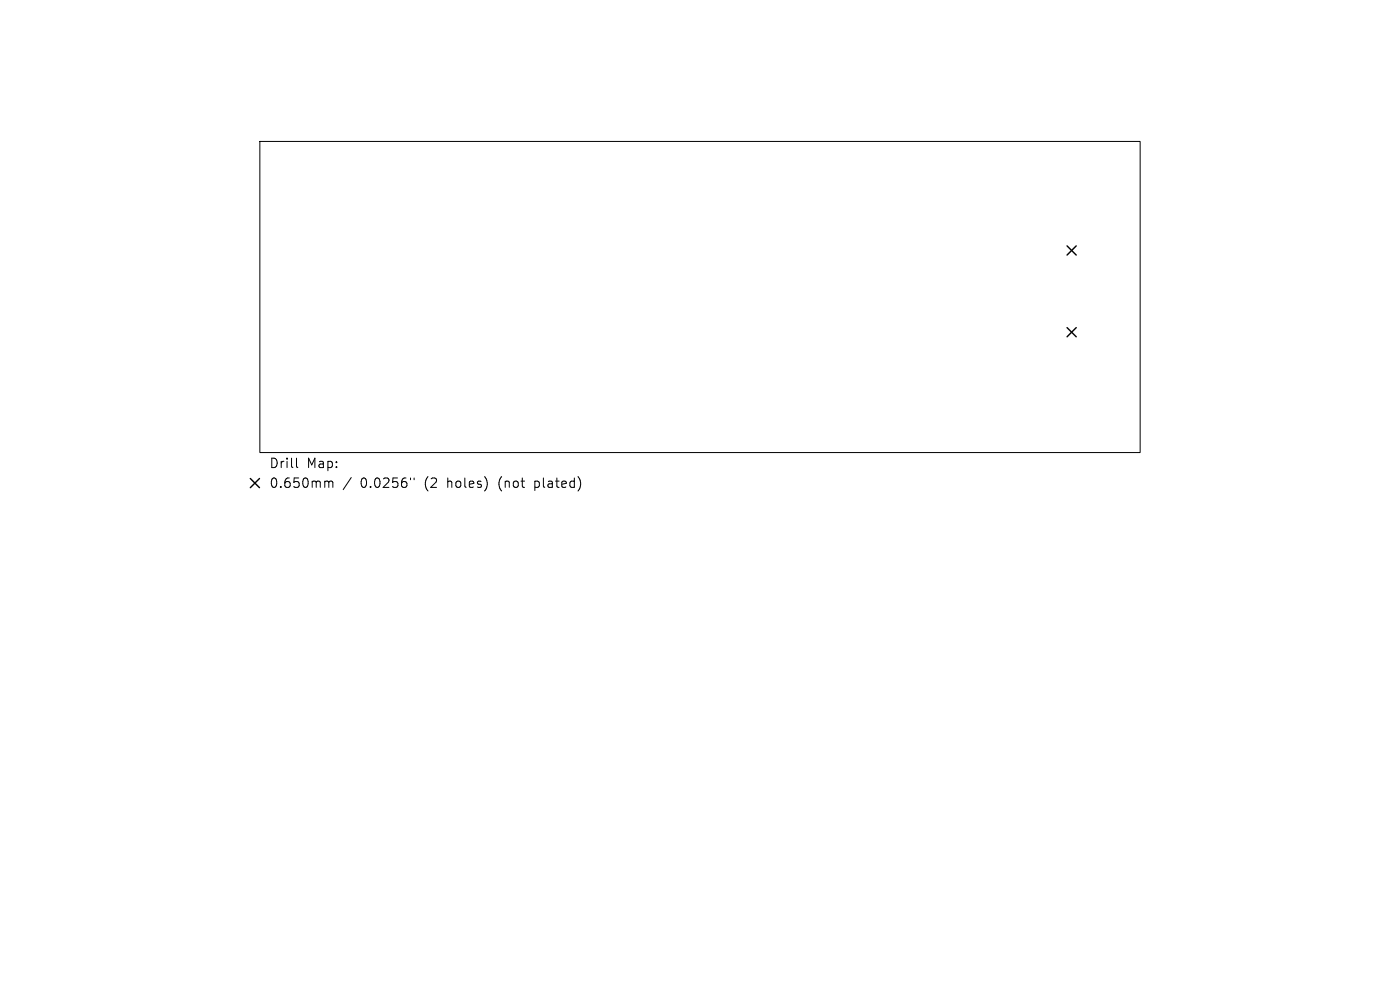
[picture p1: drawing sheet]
<svg xmlns="http://www.w3.org/2000/svg" width="297mm" height="210mm" viewBox="0 0 297 210" stroke-linecap="round" stroke-linejoin="round" font-family="sans-serif">
<defs><g id="words">
<g font-size="2.8">
<text x="57.1" y="99.6">Drill</text>
<text x="65.1" y="99.6">Map:</text>
<text x="57.1" y="103.8">0.650mm</text>
<text x="76.5" y="103.8">0.0256&quot;</text>
<text x="90.2" y="103.8">(2</text>
<text x="95.2" y="103.8">holes)</text>
<text x="106.2" y="103.8">(not</text>
<text x="114.1" y="103.8">plated)</text>
</g>
</g></defs>
<path d="M55.1 30h186.8v66h-186.8zM62.9 97.2v1.7l.3 .3M69.2 102.1h.3l.3 .2M69.8 102.3l.2-.2 .5 .1 .1 1.2M69.8 102.3v1.1M74.5 101.3l-1.7 2.6M87.1 101.4v.4M87.8 101.4v.4" fill="none" stroke="#000" stroke-width=".21"/>
<path d="M226.4 52.2l1.9 1.9M228.3 52.2l-1.9 1.9M226.4 69.5l1.9 1.9M228.3 69.5l-1.9 1.9M53.1 101.5l2 2M55.1 101.5l-2 2" fill="none" stroke="#000" stroke-width=".3"/>
<use href="#words"/>
</svg>
